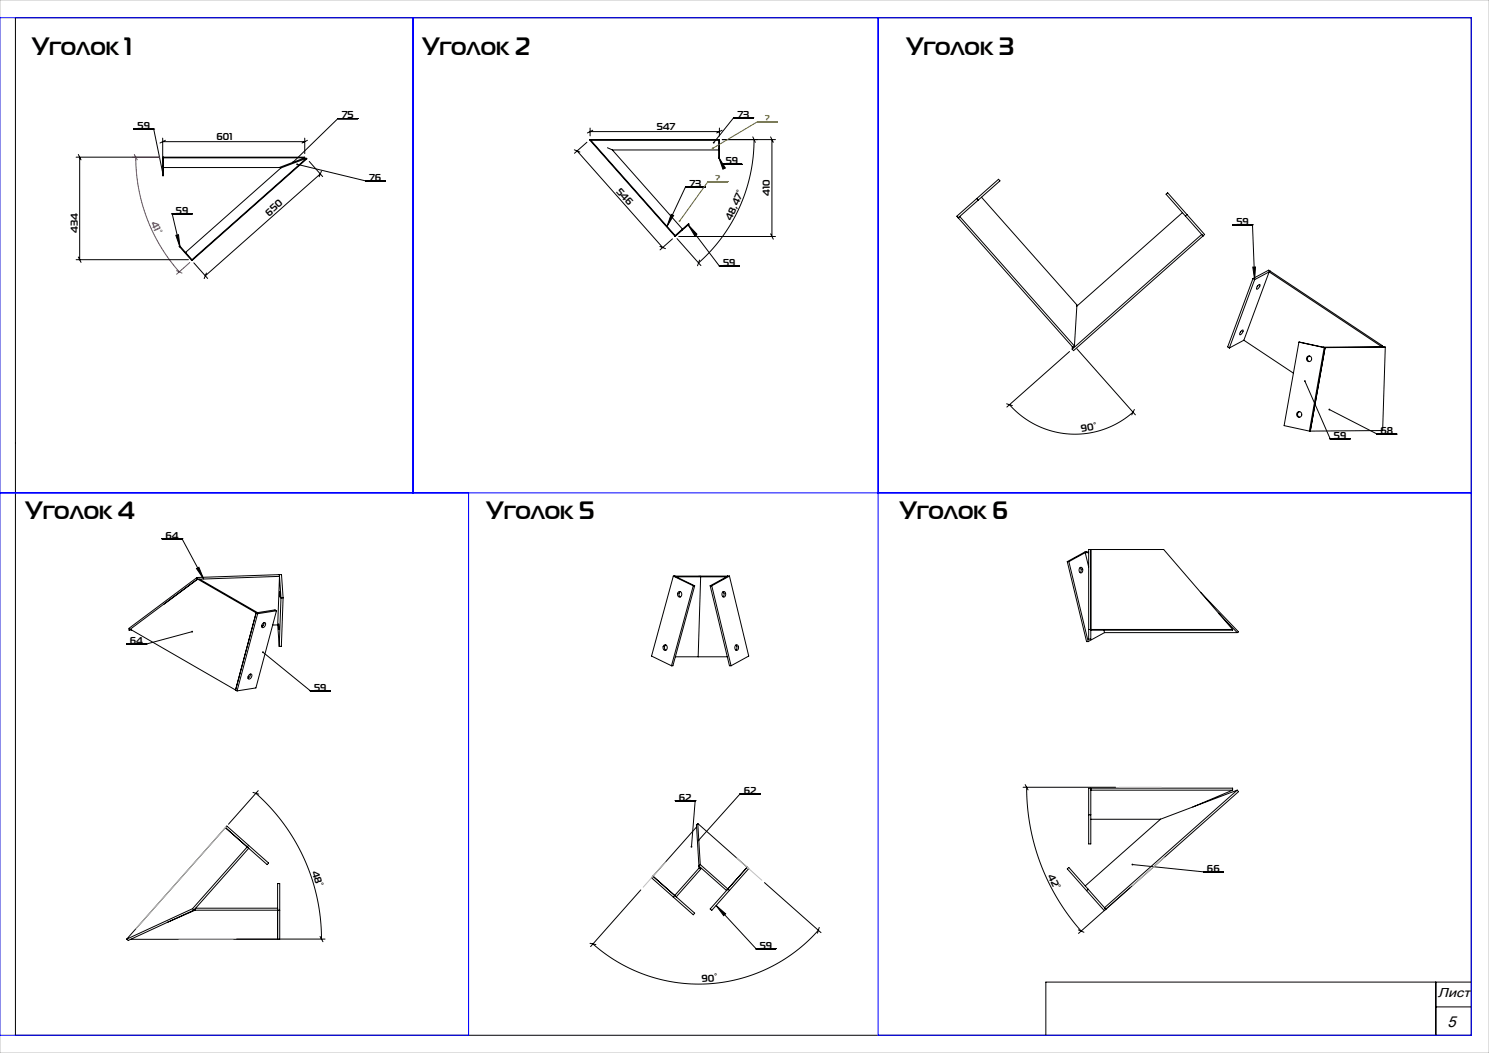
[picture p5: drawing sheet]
<svg xmlns="http://www.w3.org/2000/svg" width="420mm" height="297mm" viewBox="0 0 420 297" stroke-linecap="round" stroke-linejoin="round" font-family="sans-serif">
<defs><g id="words">
<g font-size="7.1">
<text x="9.1" y="15.5">Уголок 1</text>
<text x="119.2" y="15.5">Уголок 2</text>
<text x="255.6" y="15.5">Уголок 3</text>
<text x="7.2" y="146.3">Уголок 4</text>
<text x="137.3" y="146.3">Уголок 5</text>
<text x="253.8" y="146.3">Уголок 6</text>
</g>
<text font-size="4.4" x="408.3" y="289.6">5</text>
<text font-size="3.7" x="405.6" y="281.3">Лист</text>
<g font-size="2.8">
<text x="96.5" y="33.4">75</text>
<text x="208.1" y="33.1">73</text>
<text x="38.8" y="36.4">59</text>
<text x="61.1" y="39.4">601</text>
<text x="185.3" y="36.6">547</text>
<text x="204.7" y="46.3">59</text>
<text x="104.3" y="51">76</text>
<text x="194.6" y="52.6">73</text>
<text x="173.7" y="54.1" transform="rotate(48 173.7 54.1)">546</text>
<text x="217.2" y="55.2" transform="rotate(-90 217.2 55.2)">410</text>
<text x="21.9" y="65.8" transform="rotate(-90 21.9 65.8)">434</text>
<text x="49.6" y="60.3">59</text>
<text x="75.9" y="61.1" transform="rotate(-42 75.9 61.1)">650</text>
<text x="206.3" y="62.3" transform="rotate(-66 206.3 62.3)">48,47°</text>
<text x="348.7" y="63.4">59</text>
<text x="204" y="75">59</text>
<text x="305.1" y="122" transform="rotate(-10 305.1 122)">90°</text>
<text x="376.3" y="123.7">59</text>
<text x="389.4" y="122.4">68</text>
<text x="46.6" y="151.9">64</text>
<text x="36.6" y="181.6">64</text>
<text x="88.6" y="194.8">59</text>
<text x="191.5" y="225.8">62</text>
<text x="209.8" y="223.9">62</text>
<text x="87.9" y="245.9" transform="rotate(72 87.9 245.9)">48°</text>
<text x="340.5" y="245.9">66</text>
<text x="295.4" y="246.9" transform="rotate(64 295.4 246.9)">42°</text>
<text x="214.3" y="267.5">59</text>
<text x="198" y="277.1" transform="rotate(-4 198 277.1)">90°</text>
</g>
<g font-size="2.8" fill="#808000">
<text x="215.8" y="34.3">?</text>
<text x="201.8" y="51.2">?</text>
</g>
<text font-size="2.8" fill="#a0006e" x="42.5" y="62.8" transform="rotate(65 42.5 62.8)">41°</text>
</g></defs>
<g fill="none" stroke="#000" stroke-width=".28">
<path d="M4.4 5h410.6v287h-410.6zM37.7 36.4h5.7M43.4 36.4h.1M43.4 36.4l2.6 13M45.9 39v10.6h.2v-5.3M45.9 40h40.1M46.7 39.6l-1.6 .7M86 39v4.3M86.7 39.6l-1.5 .7M95.3 33.4h.1M95.3 33.5h5.6M95.3 33.4l-12.6 12.3"/>
<path d="M166.4 39.3l-.1 .2 24.1 27.2 4-3.5-.2-.1-3.9 3.5M166.4 39.3l24 27.1M166.4 39.3l.1 .1M166.4 36.1v2.2M166.4 37.1h36.5M166.5 39.6h36.2M166.5 39.5v.1M166.5 39.6h.1M167.2 36.7l-1.5 .8M202.7 39.4v5.2h.2v-5.2h-36.4M202.9 36.1v2.3M203.7 36.7l-1.5 .8"/>
<path d="M203.7 39.4h15M207 33.2h.1M207 33.2h5.6M207 33.2l-5.7 7M212.3 38.6l.7 1.6M212.7 39.4a46.5 46.5 0 0 1-15.7 34.8M217.4 38.6l.7 1.5M217.7 39.4v27.3M21.5 44.3h23.4M22.1 43.6l.8 1.5M22.5 44.3v28.9M45.9 44.3h40.1v.2"/>
<path d="M45.9 46.8h.2M46.1 44.5h39.9M83.8 46.3l19.3 4.7M86 44.5l-7.2 2.8h-32.7M86.4 44.6l-7.2 2.8-26.9 23.8M87.2 45.5l3.8 4.3M90.3 49.1l-32.4 28.7M90.7 48.3l-.7 1.5M103.1 51h.1M103.1 51.1h5.6M162 42.3l1.6 .6M162.8 42.6l24.1 27.2"/>
<path d="M165.6 40.1l-3.6 3.1M171.3 41.7l1.5 .6h29.9M172.7 42.3l19.8 22.3M193.4 52.7h.1M193.4 52.7h5.6M193.4 52.7l-5.2 11.1M202.7 44.3l1.9 3.1-.7 .3zM202.7 41.9h.2M202.7 44.3l1 2M203.7 46.3h.1M203.7 46.3h5.6M275.5 56l.4 .5"/>
<path d="M276.8 55.6l27 30.4-.7 11.6M333.5 60l-29.8 26.4M21.5 73.2h31.7M22.1 72.5l.8 1.5M48.6 60.3h.1M48.6 60.3h5.6M48.6 60.3l2.2 9.5M49.6 66.4l.7-.2 .5 3.6zM50.5 69.5l3.5 3.9 32.4-28.8 .2 .2-32.3 28.6-3.6-4.1zM52.5 71.4l-.2 .1M54.7 74.1l3.9 4.4M58.2 77l-.6 1.6"/>
<path d="M186.1 69.5l1.6 .6M189.3 60.5l.7 .3-1.8 3zM189.7 67.4l-3.5 3.1M191 67.3l6.7 7.6M191.4 66.7h27.3M192.2 64.9l.1 .1M194.1 63.4l2.5 2.6-.6 .5zM194.1 63.4l8.8 11.6M197.3 73.4l-.5 1.6M202.9 75h.1M202.9 75.1h5.6M217.4 65.9l.7 1.6"/>
<path d="M270.3 61.4l11.8-10.4-.4-.4-11.8 10.4 32.7 37 .5-.4M270.7 61.1l32.4 36.5M334.8 60.5l-.4 .4M339 66.1l-36.6 32.4M339.3 66.5l-10.4-11.7 .5-.4 10.4 11.7-37 32.8-.4-.4M347.7 63.4h5.6M353.3 63.4h.1M353.3 63.4l.6 15.5M353.4 75.3h.7l-.2 3.6zM353.4 78.6l4.5-2.4 32 21.3M353.4 78.6l.5 .3M353.4 78.6l-7.1 19.2 .5 .4"/>
<path d="M353.9 78.9l-7.1 19.3M358.3 76.5l-4.4 2.4M301.7 99.1l-17.7 15.7M302.5 97.8l-.1 .7M303.7 98.3l16.6 18.7M350 93.5l-.2 .2M350.1 93.3l.4-.2a1.05 1.05 0 0 1-.8 1.3zM350.9 96l13.9 9.2M350.9 96l7.1-19.3 31.6 21M350.9 96l-4.1 2.2M354.8 80.6l-.2 .3M354.9 80.5l.4-.3a1.05 1.05 0 0 1-.9 1.3z"/>
<path d="M366.4 96.5l7.4 1.5-4.2 23.6M366.4 96.5l-4.2 23.5 7.1 1.6M366.4 96.5l7.1 1.5M373.5 98l-4.2 23.6M389.6 97.7v.1M389.9 97.5l-.3 .2M389.9 97.5v.3M390.7 97.9l-.7 23.5-20.4 .2M390.7 97.9l-17.2 .1M390.7 97.9h-17.5M283.9 113.9l1.7 .5M284.7 114.2a24.7 24.7 0 0 0 34.9 2.1"/>
<path d="M320 115.5l-.8 1.5M366.6 116.1a.82 .82 0 0 0-.6 .8 .82 .82 0 0 0 .6 .8M368.1 107.5l7.1 16.2M369.4 100.4a.82 .82 0 0 0-.6 .8 .82 .82 0 0 0 .6 .8M375 115.5l13.4 6.9M369.6 121.6h-.3M375.2 123.7h.1M375.2 123.8h5.6M388.4 122.4h.1M388.4 122.4h5.6M45.7 152h5.6M51.3 151.9h.1"/>
<path d="M51.3 151.9l6.1 11.4M301 158.4l5.5 22.6h.4M301 158.4h.5M301.5 158.4l5.4 22.6M306.5 155.7l-5 2.7M307.1 155.9h-1l1 4M307.1 155.7h-1.1l-5 2.7M307.7 155v25.3h-.6v-25.3h21.1l19.5 22.5M36.9 177.6l30 17.3M37.1 177.7h-.7M54.2 178.2l-12.9 3.4M55.4 160.4l.7-.4 1.3 3.3z"/>
<path d="M55.6 162.9v.5M55.6 162.9l-19.2 14.3v.5M55.6 162.9l23.8-.8 .5 6.5M55.6 163.4l-19.2 14.3M55.8 163.4h-.2M55.8 163.4l16.9 9.7M55.8 163.4l-9.5 7M56.1 163.3l-.3 .1M72.6 172.8l-16.3-9.4 22.5-.8-.5 13.7M72.7 173.1l-5.8 21.8M74.2 175.8a.44 .44 0 0 1 .6-.1 .44 .44 0 0 1 .1 .6 .55 .55 0 0 1-.4 .7 .55 .55 0 0 1-.7-.4zM74.3 176.4h-.5"/>
<path d="M74.5 175.6a1.17 1.17 0 0 1-.7 1.2M78 172.3l-.4-.3-5.4 .9-5.8 21.7M78 172.3l-5.3 .8M78 172.3l-5.8 21.7-5.3 .9M78.3 176.3h-1.4M78.3 176.3l.5 6M78.6 176v1.6zM78.8 162.1l.5 6.5M78.9 166.8l.1 1.6zM79.3 168.6l-.5 13.7M79.9 168.6h-.6M79.9 168.6l-.5 13.7h-.6"/>
<path d="M189.9 162.5h7.3l.4 .2-.7 22.5M189.9 162.5l5.6 2.7M189.9 162.5l-6.1 22.5 5.6 2.8M190.3 162.5l5.6 2.7M190.7 162.7h14.2M191.4 167a.69 .69 0 0 1 .9 .6 .69 .69 0 0 1-1 .6l-.2-.6zM191.9 166.9a.91 .91 0 0 0 0 1.5M195.5 165.2l-6.1 22.6M195.5 165.2h.4M195.9 165.2l-6.1 22.6h-.4M200.3 165.2h.5M200.3 165.2l5.5 22.6h.4"/>
<path d="M200.8 165.2l5.4 22.6M203.9 166.9a.75 .75 0 0 1 .9 .5 .75 .75 0 0 1-.4 .9 .78 .78 0 0 1-.8-.5 .78 .78 0 0 1 .3-.9zM203.9 166.9a1.01 1.01 0 0 1 0 1.4M205.3 162.5l-5 2.7M205.8 162.5l-8.4 .1M205.8 162.5l-5 2.7M205.8 162.5l5.4 22.5-5 2.8M304.6 160.1a.75 .75 0 0 1 .9 .5 .75 .75 0 0 1-.4 .9 .78 .78 0 0 1-.8-.5 .78 .78 0 0 1 .3-.9zM304.7 160.1a1.01 1.01 0 0 1 0 1.4M307.1 177.5h40.6M311.4 177.7l.1 .7M311.5 178.4h37.5"/>
<path d="M311.5 178.4l-4.6 2.6M338.6 167.1l10.8 11.1-.4 .2M343.7 172.9l5.3 5.5M347.7 177.5v.2h-40M35.7 181.7h5.6M41.3 181.6h.1M70.3 190.3a.44 .44 0 0 1 .7-.1 .44 .44 0 0 1 0 .6 .55 .55 0 0 1-.4 .7 .55 .55 0 0 1-.7-.4zM70.6 190.1a1.17 1.17 0 0 1-.7 1.2M74.2 184l13.3 10.8M87.5 194.8h.1M87.5 194.9h5.6M187.3 182a.69 .69 0 0 1 .9 .7 .69 .69 0 0 1-1 .6l-.2-.7z"/>
<path d="M187.8 181.9a.91 .91 0 0 0 0 1.5M190.5 185.2h14.6M207.5 182a.75 .75 0 0 1 .9 .5 .75 .75 0 0 1-.4 .9 .78 .78 0 0 1-.8-.5 .78 .78 0 0 1 .3-.9zM207.6 181.9a1.01 1.01 0 0 1 0 1.5M63.6 233.4l11.8 10.5 .4-.5-11.8-10.4-28.3 31.9M70.1 238.4l-15.8 17.9M70.2 239.3l-15 16.9h23.1M71.4 223.5l1.6 .5M72.2 223.7a54.9 54.9 0 0 1 18.5 41.2M72.8 223l-8.4 9.5M190.5 225.8h5.6M196.1 225.8h.1"/>
<path d="M196.1 225.8l-1.1 13M196.5 233.2l-12.7 14.4 11.7 10.4 .4-.4-11.7-10.5M196.8 232.3l-.4 .4 .7 11.6M196.8 232.3l.7 11.6M196.8 232.3l14.4 12.7-10.4 11.8-.5-.4 10.4-11.8M208.8 223.9h.1M208.8 223.9h5.6M208.8 223.9l-11.8 13.1M288.6 222.1h26.1M289.2 221.3l.8 1.5M289.6 222.1a61.2 61.2 0 0 0 15.4 40.5M307.1 229.8h.6"/>
<path d="M307.7 222.3v15.7h-.6v-15.7h40.6v.6M307.7 222.9h40M307.7 231.1h19.6M327.4 231.1l-21.3 18.8M347.7 222.9l-11.2 4.7M349 222.9l-37.5 33.1M349 222.9l.4 .4-45.2 40M349 222.9l-21.6 8.2M54.3 256.3l-18.6 8.6M54.3 256.3l.4 .4M54.7 256.7l-18.5 8.6-.5-.4M55 256.4l-.3 .3"/>
<path d="M55 256.2v.5M55 256.7l-7.8 3.4M55 256.7h23.9M180.8 251l-14.2 16M197.1 244.3l7.8 6.9M197.2 244.3v.5M197.2 244.8l-7.3 8.2M197.2 244.8l.4 .4M197.5 243.9l-.4 .4M197.5 243.9l8.3 7.2M197.6 244.7v.5M197.6 245.2l-6.9 7.8"/>
<path d="M202 255.4l2.7 2.3-.6 .6zM202 255.4l11.2 12.2M215.6 248.9l16 14.2M306.9 250.8l-.4 .4M311.9 256.4l-10.4-11.7-.5 .4 10.5 11.7M319.4 243.8l20.1 2.1M339.5 245.9h.1M339.5 245.9h5.6M36.9 264.9h42v-15.7h-.6v15.7M66.8 264.9h24.9M90.3 264.1l.8 1.5M166.4 266.1l1.7 .3"/>
<path d="M213.2 267.6h.1M213.2 267.6h5.6M230.8 262.4a45 45 0 0 1-63.6 3.8M231.1 261.6l-.5 1.6M304.2 262.3l1.5 .7M405 277v15M415 277h-120v15M405 284h10"/>
<circle cx="366.4" cy="116.9" r=".77"/>
<circle cx="369.2" cy="101.2" r=".77"/>
</g>
<path d="M37.3 44.3h7.8M37.9 43.6l.8 1.5M38.3 44.3a48.8 48.8 0 0 0 12.3 32.4M49.8 76.3l1.5 .7M53.5 74.1l-3.7 3.2" fill="none" stroke="#a0006e" stroke-width=".28"/>
<path d="M213.7 34.3h.1M213.7 34.4h5.6M213.7 34.3l-12.7 7.6M199.7 51.2h.1M199.7 51.3h5.6M199.7 51.2l-8 11.2" fill="none" stroke="#808000" stroke-width=".28"/>
<path d="M0 0h420v297h-420zM63.8 233.2l-25.5 28.8M315.7 222.1h11.9M187.7 243.1l-6.3 7.2M207.8 242l7.1 6.3M328.4 241.9l-8.9 7.9M50.5 264.9h15.3" fill="none" stroke="#c0c0c0" stroke-width=".28"/>
<path d="M116.5 5v134M247.7 5v287h167.3v-287h-415v287h132.2v-153M0 139h415" fill="none" stroke="#00f" stroke-width=".28"/>
<path d="M82.5 45.6v.3l.2-.2-.2 .2a.25 .25 0 0 0 .4 0 .25 .25 0 0 0 0-.4 .25 .25 0 0 0-.4 .1zM83.6 46.2l.2 .1h-.2a.25 .25 0 0 0 .2 .3 .25 .25 0 0 0 .3-.4 .25 .25 0 0 0-.5 0zM45.8 49.2v.3l.3 .1-.1-.2 .2 .1v-.3zM49.6 66.4l.7-.2 .5 3.6zM201.1 40.1l.1 .3 .1-.2-.1 .2a.25 .25 0 0 0 .3 0 .25 .25 0 0 0 0-.3 .25 .25 0 0 0-.4 0zM189.3 60.5l.7 .3-1.8 3zM202.7 44.3l1.9 3.1-.7 .3zM194.1 63.4l2.5 2.6-.6 .5zM374.8 115.3l.2 .2-.3-.1a.25 .25 0 0 0 .3 .4 .25 .25 0 0 0 .2-.4 .25 .25 0 0 0-.4-.1zM353.4 75.3h.7l-.2 3.6zM367.9 107.3a.25 .25 0 0 0 .1 .4 .25 .25 0 0 0 .3-.2 .25 .25 0 0 0-.3-.2l.1 .2zM54 178v.3l.4 .1v-.3l-.2 .1 .2-.2zM55.4 160.4l.7-.4 1.3 3.3zM74 183.8a.25 .25 0 0 0 .1 .4 .25 .25 0 0 0 .3-.3 .25 .25 0 0 0-.4-.1l.2 .2zM196.9 236.8v.4l.1-.2-.1 .2a.25 .25 0 0 0 .3 0 .25 .25 0 0 0 0-.3 .25 .25 0 0 0-.3-.1zM194.9 238.6v.4l.1-.2v.3l.2-.1v-.4zM202 255.4l2.7 2.3-.6 .6zM319.2 243.7l.2 .1h-.2a.25 .25 0 0 0 .3 .3 .25 .25 0 0 0 .1-.4 .25 .25 0 0 0-.4 0z" fill="#000"/>
<path d="M200.8 41.7v.3l.2-.1-.2 .1a.25 .25 0 0 0 .3 .1 .25 .25 0 0 0 .1-.4 .25 .25 0 0 0-.4 0zM191.5 62.2v.4l.2-.2-.2 .2a.25 .25 0 0 0 .4-.1 .25 .25 0 0 0-.1-.3 .25 .25 0 0 0-.3 0z" fill="#808000"/>
<use href="#words"/>
</svg>
